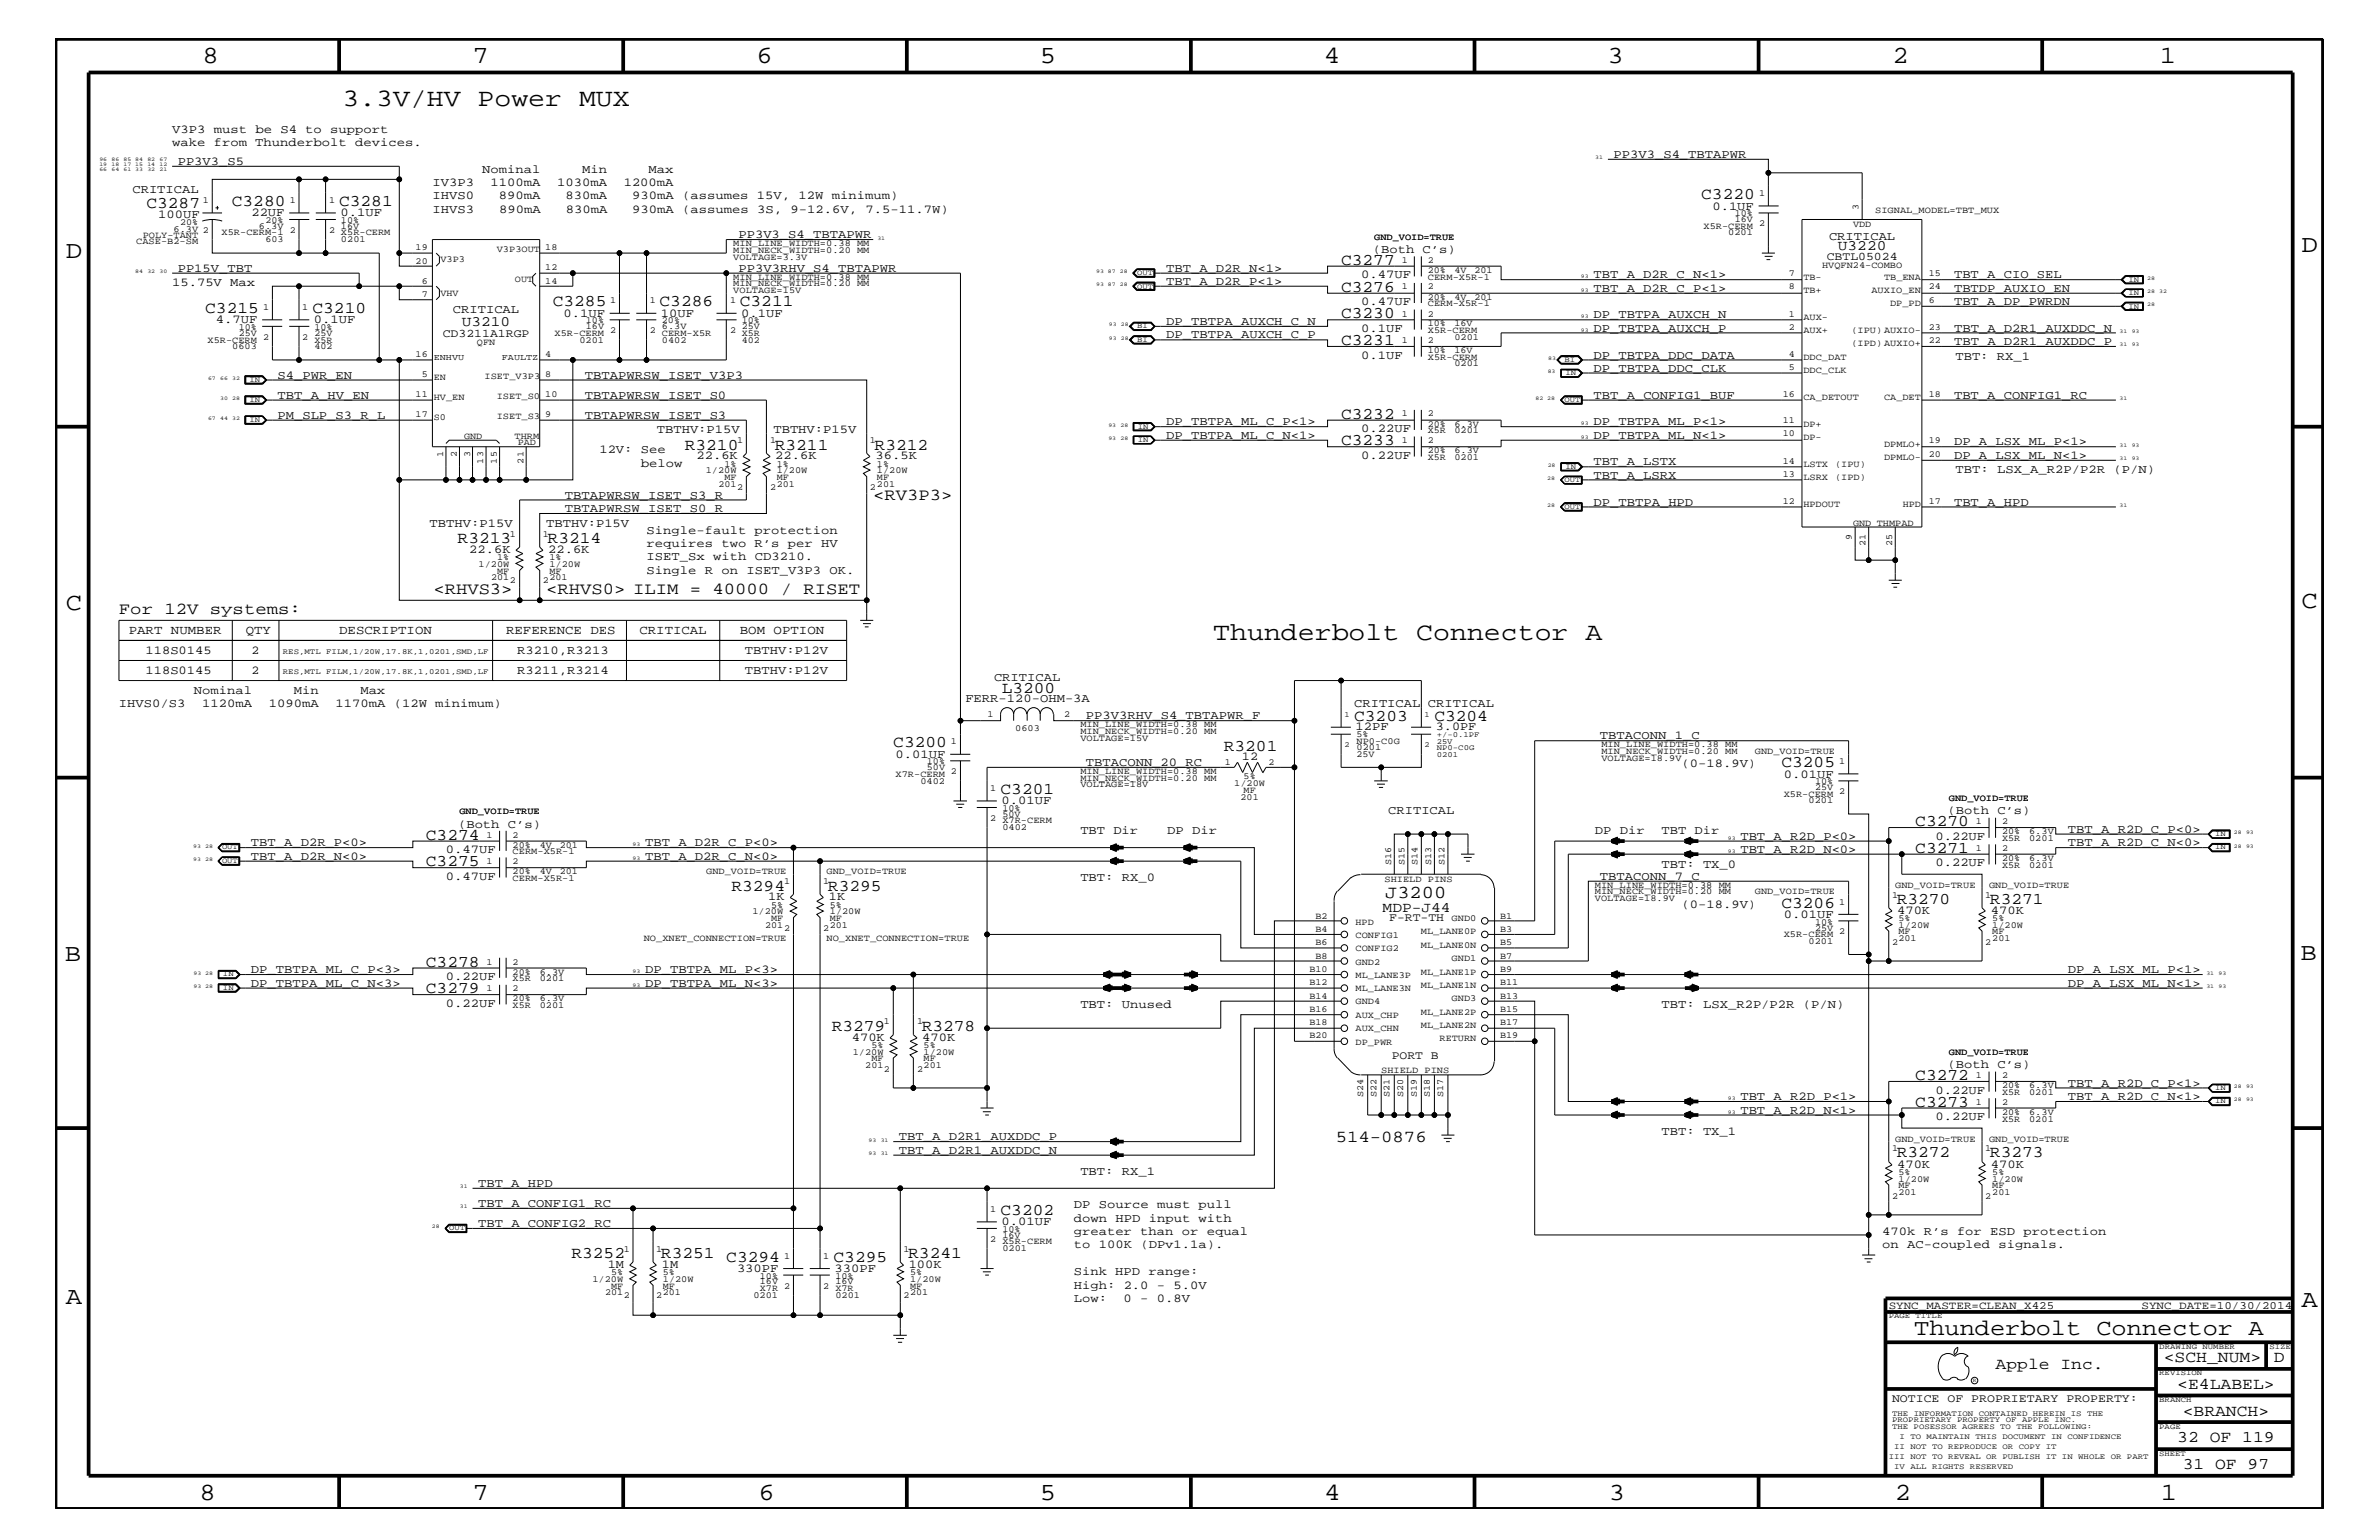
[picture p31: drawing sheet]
<svg xmlns="http://www.w3.org/2000/svg" width="432mm" height="279mm" viewBox="0 0 432 279" stroke-linecap="round" stroke-linejoin="round" font-family="sans-serif">
<defs><g id="words">
<g font-size="4.6">
<text x="62.1" y="19.2">3.3V/HV Power MUX</text>
<text x="220.2" y="116.2">Thunderbolt Connector A</text>
</g>
<g font-size="4.5">
<text x="36.7" y="11.5">8</text>
<text x="85.8" y="11.5">7</text>
<text x="137.3" y="11.5">6</text>
<text x="188.7" y="11.5">5</text>
<text x="240.3" y="11.5">4</text>
<text x="291.8" y="11.5">3</text>
<text x="343.5" y="11.5">2</text>
<text x="392" y="11.5">1</text>
<text x="11.9" y="46.8">D</text>
<text x="417.7" y="45.7">D</text>
<text x="11.9" y="110.6">C</text>
<text x="417.7" y="110.3">C</text>
<text x="11.8" y="174.3">B</text>
<text x="417.6" y="174.2">B</text>
<text x="11.9" y="236.7">A</text>
<text x="417.7" y="237.1">A</text>
<text x="36.2" y="272.1">8</text>
<text x="85.8" y="272.1">7</text>
<text x="137.7" y="272.1">6</text>
<text x="188.7" y="272.1">5</text>
<text x="240.4" y="272.1">4</text>
<text x="292" y="272.1">3</text>
<text x="343.9" y="272.1">2</text>
<text x="392.2" y="272.1">1</text>
</g>
<text font-size="4.1" x="347.4" y="242.3">Thunderbolt Connector A</text>
<text font-size="3.3" x="251.4" y="162.8">J3200</text>
<g font-size="3">
<text x="26.6" y="37.8">C3287</text>
<text x="42.1" y="37.4">C3280</text>
<text x="61.6" y="37.4">C3281</text>
<text x="308.8" y="36.2">C3220</text>
<text x="243.4" y="48">C3277</text>
<text x="243.4" y="52.9">C3276</text>
<text x="37.3" y="56.8">C3215</text>
<text x="56.7" y="56.8">C3210</text>
<text x="100.3" y="55.6">C3285</text>
<text x="119.7" y="55.6">C3286</text>
<text x="134.3" y="55.6">C3211</text>
<text x="243.4" y="57.8">C3230</text>
<text x="243.4" y="62.6">C3231</text>
<text x="243.4" y="76">C3232</text>
<text x="124.3" y="81.6">R3210</text>
<text x="140.6" y="81.6">R3211</text>
<text x="158.7" y="81.6">R3212</text>
<text x="243.4" y="80.8">C3233</text>
<text x="158.5" y="90.7">&lt;RV3P3&gt;</text>
<text x="83.1" y="98.5">R3213</text>
<text x="99.4" y="98.5">R3214</text>
<text x="78.7" y="107.7">&lt;RHVS3&gt;</text>
<text x="99.1" y="107.7">&lt;RHVS0&gt; ILIM = 40000 / RISET</text>
<text x="21.6" y="111.4">For 12V systems:</text>
<text x="181.8" y="125.8">L3200</text>
<text x="245.8" y="130.8">C3203</text>
<text x="260.3" y="130.8">C3204</text>
<text x="162.1" y="135.6">C3200</text>
<text x="222.1" y="136.2">R3201</text>
<text x="323.3" y="139.2">C3205</text>
<text x="181.6" y="144">C3201</text>
<text x="347.6" y="149.9">C3270</text>
<text x="77.3" y="152.3">C3274</text>
<text x="347.6" y="154.7">C3271</text>
<text x="77.3" y="157.2">C3275</text>
<text x="132.8" y="161.6">R3294</text>
<text x="150.3" y="161.6">R3295</text>
<text x="323.3" y="164.7">C3206</text>
<text x="344.3" y="163.9">R3270</text>
<text x="361.2" y="163.9">R3271</text>
<text x="77.3" y="175.4">C3278</text>
<text x="77.3" y="180.2">C3279</text>
<text x="151" y="187">R3279</text>
<text x="167.3" y="187">R3278</text>
<text x="347.6" y="195.9">C3272</text>
<text x="347.6" y="200.9">C3273</text>
<text x="242.4" y="207.1">514-0876</text>
<text x="344.3" y="210">R3272</text>
<text x="361.2" y="210">R3273</text>
<text x="181.6" y="220.4">C3202</text>
<text x="103.7" y="228.2">R3252</text>
<text x="120" y="228.2">R3251</text>
<text x="131.8" y="229">C3294</text>
<text x="151.3" y="229">C3295</text>
<text x="164.8" y="228.2">R3241</text>
<text x="362.2" y="248.4">Apple Inc.</text>
<text x="392.7" y="247.1">&lt;SCH_NUM&gt;</text>
<text x="395.2" y="252">&lt;E4LABEL&gt;</text>
<text x="412.7" y="247.1">D</text>
<text x="396.2" y="256.8">&lt;BRANCH&gt;</text>
<text x="395.2" y="261.6">32 OF 119</text>
<text x="396.2" y="266.6">31 OF 97</text>
</g>
<g font-size="2.6">
<text x="333.6" y="45.3">U3220</text>
<text x="83.8" y="59.2">U3210</text>
<text x="251" y="165.4">MDP-J44</text>
</g>
<g font-size="2.3">
<text x="23.4" y="115">PART NUMBER</text>
<text x="44.6" y="115">QTY</text>
<text x="61.6" y="115">DESCRIPTION</text>
<text x="91.9" y="115">REFERENCE DES</text>
<text x="116.1" y="115">CRITICAL</text>
<text x="134.3" y="115">BOM OPTION</text>
</g>
<g font-size="2.2">
<text x="31.2" y="26.5">wake from Thunderbolt devices.</text>
<text x="31.2" y="24.1">V3P3 must be S4 to support</text>
<text x="32.3" y="29.9">PP3V3_S5</text>
<text x="292.9" y="28.6">PP3V3_S4_TBTAPWR</text>
<text x="24" y="35">CRITICAL</text>
<text x="78.5" y="33.7">IV3P3</text>
<text x="87.5" y="31.4">Nominal</text>
<text x="89.1" y="33.7">1100mA</text>
<text x="101.1" y="33.7">1030mA</text>
<text x="105.7" y="31.4">Min</text>
<text x="113.2" y="33.7">1200mA</text>
<text x="117.7" y="31.4">Max</text>
<text x="28.7" y="39.5">100UF</text>
<text x="45.6" y="39.2">22UF</text>
<text x="61.8" y="39.2">0.1UF</text>
<text x="78.5" y="38.6">IHVS3</text>
<text x="78.5" y="36.2">IHVS0</text>
<text x="90.6" y="36.2">890mA</text>
<text x="90.6" y="38.6">890mA</text>
<text x="102.7" y="36.2">830mA</text>
<text x="102.7" y="38.6">830mA</text>
<text x="114.7" y="36.2">930mA (assumes 15V, 12W minimum)</text>
<text x="114.8" y="38.6">930mA (assumes 3S, 9-12.6V, 7.5-11.7W)</text>
<text x="310.8" y="38">0.1UF</text>
<text x="134" y="43.2">PP3V3_S4_TBTAPWR</text>
<text x="249.2" y="45.9">(Both C’s)</text>
<text x="332" y="43.5">CRITICAL</text>
<text x="31.2" y="51.9">15.75V Max</text>
<text x="32.3" y="49.3">PP15V_TBT</text>
<text x="134" y="49.3">PP3V3RHV_S4_TBTAPWR</text>
<text x="211.7" y="51.7">TBT_A_D2R_P&lt;1&gt;</text>
<text x="211.7" y="49.3">TBT_A_D2R_N&lt;1&gt;</text>
<text x="247.1" y="50.5">0.47UF</text>
<text x="289.2" y="50.5">TBT_A_D2R_C_N&lt;1&gt;</text>
<text x="289.2" y="52.9">TBT_A_D2R_C_P&lt;1&gt;</text>
<text x="354.7" y="50.5">TBT_A_CIO_SEL</text>
<text x="354.7" y="52.9">TBTDP_AUXIO_EN</text>
<text x="39.2" y="58.6">4.7UF</text>
<text x="57" y="58.6">0.1UF</text>
<text x="82.2" y="56.8">CRITICAL</text>
<text x="102.3" y="57.4">0.1UF</text>
<text x="120" y="57.4">10UF</text>
<text x="134.5" y="57.4">0.1UF</text>
<text x="211.7" y="59">DP_TBTPA_AUXCH_C_N</text>
<text x="247.1" y="55.3">0.47UF</text>
<text x="289.2" y="57.8">DP_TBTPA_AUXCH_N</text>
<text x="354.7" y="55.3">TBT_A_DP_PWRDN</text>
<text x="211.7" y="61.4">DP_TBTPA_AUXCH_C_P</text>
<text x="247.1" y="60.2">0.1UF</text>
<text x="247.1" y="65.1">0.1UF</text>
<text x="289.2" y="60.2">DP_TBTPA_AUXCH_P</text>
<text x="289.2" y="65.1">DP_TBTPA_DDC_DATA</text>
<text x="354.7" y="60.2">TBT_A_D2R1_AUXDDC_N</text>
<text x="354.7" y="62.6">TBT_A_D2R1_AUXDDC_P</text>
<text x="354.9" y="65.3">TBT: RX_1</text>
<text x="50.4" y="68.7">S4_PWR_EN</text>
<text x="106.2" y="68.7">TBTAPWRSW_ISET_V3P3</text>
<text x="289.2" y="67.5">DP_TBTPA_DDC_CLK</text>
<text x="50.4" y="72.3">TBT_A_HV_EN</text>
<text x="50.4" y="76">PM_SLP_S3_R_L</text>
<text x="106.2" y="72.3">TBTAPWRSW_ISET_S0</text>
<text x="106.2" y="76">TBTAPWRSW_ISET_S3</text>
<text x="211.7" y="77.2">DP_TBTPA_ML_C_P&lt;1&gt;</text>
<text x="289.2" y="72.3">TBT_A_CONFIG1_BUF</text>
<text x="289.2" y="77.2">DP_TBTPA_ML_P&lt;1&gt;</text>
<text x="354.7" y="72.3">TBT_A_CONFIG1_RC</text>
<text x="108.8" y="82.2">12V: See</text>
<text x="119.2" y="78.6">TBTHV:P15V</text>
<text x="126.4" y="83.3">22.6K</text>
<text x="140.4" y="78.6">TBTHV:P15V</text>
<text x="140.7" y="83.3">22.6K</text>
<text x="158.9" y="83.3">36.5K</text>
<text x="211.7" y="79.6">DP_TBTPA_ML_C_N&lt;1&gt;</text>
<text x="247.1" y="78.3">0.22UF</text>
<text x="247.1" y="83.3">0.22UF</text>
<text x="289.2" y="79.6">DP_TBTPA_ML_N&lt;1&gt;</text>
<text x="354.7" y="83.3">DP_A_LSX_ML_N&lt;1&gt;</text>
<text x="354.7" y="80.8">DP_A_LSX_ML_P&lt;1&gt;</text>
<text x="116.3" y="84.7">below</text>
<text x="289.2" y="86.9">TBT_A_LSRX</text>
<text x="289.2" y="84.4">TBT_A_LSTX</text>
<text x="354.9" y="85.9">TBT: LSX_A_R2P/P2R (P/N)</text>
<text x="78" y="95.6">TBTHV:P15V</text>
<text x="99.1" y="95.6">TBTHV:P15V</text>
<text x="102.5" y="90.5">TBTAPWRSW_ISET_S3_R</text>
<text x="102.5" y="92.9">TBTAPWRSW_ISET_S0_R</text>
<text x="289.2" y="91.7">DP_TBTPA_HPD</text>
<text x="354.7" y="91.7">TBT_A_HPD</text>
<text x="85.2" y="100.4">22.6K</text>
<text x="99.5" y="100.4">22.6K</text>
<text x="117.3" y="96.8">Single-fault protection</text>
<text x="117.3" y="101.6">ISET_Sx with CD3210.</text>
<text x="117.3" y="99.3">requires two R’s per HV</text>
<text x="117.3" y="104.1">Single R on ISET_V3P3 OK.</text>
<text x="26.4" y="118.6">118S0145</text>
<text x="45.7" y="118.6">2</text>
<text x="93.9" y="118.6">R3210,R3213</text>
<text x="135.2" y="118.6">TBTHV:P12V</text>
<text x="26.4" y="122.3">118S0145</text>
<text x="35.2" y="125.9">Nominal</text>
<text x="45.7" y="122.3">2</text>
<text x="53.3" y="125.9">Min</text>
<text x="65.4" y="125.9">Max</text>
<text x="93.9" y="122.3">R3211,R3214</text>
<text x="135.2" y="122.3">TBTHV:P12V</text>
<text x="180.4" y="123.5">CRITICAL</text>
<text x="21.6" y="128.3">IHVS0/S3</text>
<text x="36.7" y="128.3">1120mA</text>
<text x="48.8" y="128.3">1090mA</text>
<text x="60.9" y="128.3">1170mA (12W minimum)</text>
<text x="175.2" y="127.5">FERR-120-OHM-3A</text>
<text x="197.1" y="130.5">PP3V3RHV_S4_TBTAPWR_F</text>
<text x="245.8" y="128.3">CRITICAL</text>
<text x="259.2" y="128.3">CRITICAL</text>
<text x="162.6" y="137.4">0.01UF</text>
<text x="225.4" y="137.9">12</text>
<text x="246" y="132.5">12PF</text>
<text x="260.6" y="132.5">3.0PF</text>
<text x="290.4" y="134.1">TBTACONN_1_C</text>
<text x="197.1" y="139">TBTACONN_20_RC</text>
<text x="305.2" y="139.2">(0-18.9V)</text>
<text x="323.8" y="141.1">0.01UF</text>
<text x="181.8" y="145.9">0.01UF</text>
<text x="252" y="147.7">CRITICAL</text>
<text x="353.5" y="147.7">(Both C’s)</text>
<text x="45.6" y="156">TBT_A_D2R_N&lt;0&gt;</text>
<text x="45.6" y="153.5">TBT_A_D2R_P&lt;0&gt;</text>
<text x="80.9" y="154.7">0.47UF</text>
<text x="83.1" y="150.1">(Both C’s)</text>
<text x="117.1" y="156">TBT_A_D2R_C_N&lt;0&gt;</text>
<text x="117.1" y="153.5">TBT_A_D2R_C_P&lt;0&gt;</text>
<text x="196.1" y="151.3">TBT Dir</text>
<text x="211.8" y="151.3">DP Dir</text>
<text x="289.5" y="151.3">DP Dir</text>
<text x="301.6" y="151.3">TBT Dir</text>
<text x="315.9" y="152.3">TBT_A_R2D_P&lt;0&gt;</text>
<text x="315.9" y="154.7">TBT_A_R2D_N&lt;0&gt;</text>
<text x="351.3" y="152.3">0.22UF</text>
<text x="375.3" y="153.5">TBT_A_R2D_C_N&lt;0&gt;</text>
<text x="375.3" y="151.1">TBT_A_R2D_C_P&lt;0&gt;</text>
<text x="80.9" y="159.6">0.47UF</text>
<text x="196.1" y="159.9">TBT: RX_0</text>
<text x="290.4" y="159.6">TBTACONN_7_C</text>
<text x="301.6" y="157.4">TBT: TX_0</text>
<text x="351.3" y="157.2">0.22UF</text>
<text x="139.4" y="163.4">1K</text>
<text x="150.5" y="163.4">1K</text>
<text x="305.2" y="164.7">(0-18.9V)</text>
<text x="323.8" y="166.5">0.01UF</text>
<text x="344.3" y="165.8">470K</text>
<text x="361.4" y="165.8">470K</text>
<text x="45.6" y="179">DP_TBTPA_ML_C_N&lt;3&gt;</text>
<text x="45.6" y="176.6">DP_TBTPA_ML_C_P&lt;3&gt;</text>
<text x="80.9" y="177.7">0.22UF</text>
<text x="117.1" y="179">DP_TBTPA_ML_N&lt;3&gt;</text>
<text x="117.1" y="176.6">DP_TBTPA_ML_P&lt;3&gt;</text>
<text x="375.3" y="179">DP_A_LSX_ML_N&lt;1&gt;</text>
<text x="375.3" y="176.6">DP_A_LSX_ML_P&lt;1&gt;</text>
<text x="80.9" y="182.7">0.22UF</text>
<text x="196.1" y="182.9">TBT: Unused</text>
<text x="301.6" y="182.9">TBT: LSX_R2P/P2R (P/N)</text>
<text x="154.6" y="188.8">470K</text>
<text x="167.4" y="188.8">470K</text>
<text x="353.5" y="193.7">(Both C’s)</text>
<text x="375.3" y="197.2">TBT_A_R2D_C_P&lt;1&gt;</text>
<text x="315.9" y="202">TBT_A_R2D_N&lt;1&gt;</text>
<text x="315.9" y="199.6">TBT_A_R2D_P&lt;1&gt;</text>
<text x="351.3" y="198.4">0.22UF</text>
<text x="351.3" y="203.2">0.22UF</text>
<text x="375.3" y="199.6">TBT_A_R2D_C_N&lt;1&gt;</text>
<text x="163.2" y="209.3">TBT_A_D2R1_AUXDDC_N</text>
<text x="163.2" y="206.9">TBT_A_D2R1_AUXDDC_P</text>
<text x="301.6" y="205.9">TBT: TX_1</text>
<text x="86.8" y="215.3">TBT_A_HPD</text>
<text x="196.1" y="213.2">TBT: RX_1</text>
<text x="344.3" y="211.9">470K</text>
<text x="361.4" y="211.9">470K</text>
<text x="86.8" y="219">TBT_A_CONFIG1_RC</text>
<text x="194.9" y="221.7">down HPD input with</text>
<text x="194.9" y="219.2">DP Source must pull</text>
<text x="86.8" y="222.6">TBT_A_CONFIG2_RC</text>
<text x="181.8" y="222.3">0.01UF</text>
<text x="194.9" y="226.5">to 100K (DPv1.1a).</text>
<text x="194.9" y="224.1">greater than or equal</text>
<text x="341.6" y="224.1">470k R’s for ESD protection</text>
<text x="341.6" y="226.5">on AC-coupled signals.</text>
<text x="110.3" y="230.1">1M</text>
<text x="120.1" y="230.1">1M</text>
<text x="133.8" y="230.7">330PF</text>
<text x="151.5" y="230.7">330PF</text>
<text x="164.9" y="230.1">100K</text>
<text x="194.9" y="231.3">Sink HPD range:</text>
<text x="194.9" y="233.8">High: 2.0 - 5.0V</text>
<text x="194.9" y="236.2">Low:</text>
<text x="203.9" y="236.2">0 - 0.8V</text>
</g>
<g font-size="2.1">
<text x="331.6" y="47.1">CBTL05024</text>
<text x="80.3" y="61.2">CD3211A1RGP</text>
<text x="252.1" y="167.1">F-RT-TH</text>
<text x="252.6" y="192.2">PORT B</text>
<text x="343.4" y="254.4">NOTICE OF PROPRIETARY PROPERTY:</text>
</g>
<g font-size="2">
<text x="342.8" y="237.4">SYNC_MASTER=CLEAN_X425</text>
<text x="388.7" y="237.4">SYNC_DATE=10/30/2014</text>
</g>
<g font-size="1.7">
<text x="319.3" y="35.6">1</text>
<text x="32.7" y="40.8">20%</text>
<text x="36.8" y="36.8">1</text>
<text x="47" y="41.5">6.3V</text>
<text x="48.2" y="40.4">20%</text>
<text x="52.6" y="36.8">1</text>
<text x="59.8" y="36.8">1</text>
<text x="61.9" y="41.5">16V</text>
<text x="61.9" y="40.4">10%</text>
<text x="309.2" y="41.5">X5R-CERM</text>
<text x="314.9" y="39.2">10%</text>
<text x="314.9" y="40.3">16V</text>
<text x="319.3" y="41">2</text>
<text x="336.3" y="41.3">VDD</text>
<text x="337.3" y="38" transform="rotate(-90 337.3 38)">3</text>
<text x="340.4" y="38.6">SIGNAL_MODEL=TBT_MUX</text>
<text x="24.7" y="44.3">CASE-B2-SM</text>
<text x="25.9" y="43.1">POLY-TANT</text>
<text x="31.5" y="42">6.3V 2</text>
<text x="40.2" y="42.7">X5R-CERM-1</text>
<text x="48.2" y="44">603</text>
<text x="52.6" y="42.3">2</text>
<text x="59.8" y="42.3">2</text>
<text x="61.9" y="44">0201</text>
<text x="61.9" y="42.7">X5R-CERM</text>
<text x="75.4" y="47.9">20</text>
<text x="75.4" y="45.4">19</text>
<text x="79.9" y="47.6">V3P3</text>
<text x="90.2" y="45.7">V3P3OUT</text>
<text x="99" y="45.4">18</text>
<text x="133.1" y="45.9">MIN_NECK_WIDTH=0.20 MM</text>
<text x="133.1" y="44.6">MIN_LINE_WIDTH=0.38 MM</text>
<text x="133.1" y="47.1">VOLTAGE=3.3V</text>
<text x="249.4" y="43.5">GND_VOID=TRUE</text>
<text x="254.4" y="47.7">1</text>
<text x="259.2" y="47.7">2</text>
<text x="313.7" y="42.7">0201</text>
<text x="76.5" y="53.9">7</text>
<text x="76.5" y="51.5">6</text>
<text x="79.9" y="53.6">VHV</text>
<text x="93.5" y="51.3">OUT</text>
<text x="99" y="51.5">14</text>
<text x="99" y="49.1">12</text>
<text x="133.1" y="53.2">VOLTAGE=15V</text>
<text x="133.1" y="50.7">MIN_LINE_WIDTH=0.38 MM</text>
<text x="133.1" y="51.9">MIN_NECK_WIDTH=0.20 MM</text>
<text x="254.4" y="52.5">1</text>
<text x="259.2" y="49.6">20%</text>
<text x="259.2" y="50.7">CERM-X5R-1</text>
<text x="259.2" y="52.5">2</text>
<text x="264" y="49.6">4V</text>
<text x="267.6" y="49.6">201</text>
<text x="324.7" y="52.5">8</text>
<text x="324.7" y="50.2">7</text>
<text x="327.3" y="53.2">TB+</text>
<text x="327.3" y="50.7">TB-</text>
<text x="330.7" y="48.6">HVQFN24-COMBO</text>
<text x="339.7" y="53.2">AUXIO_EN</text>
<text x="342" y="50.7">TB_ENA</text>
<text x="350.1" y="52.5">24</text>
<text x="350.1" y="50.2">15</text>
<text x="43.3" y="59.8">10%</text>
<text x="47.8" y="56.2">1</text>
<text x="54.9" y="56.2">1</text>
<text x="57.1" y="59.8">10%</text>
<text x="106.3" y="59.7">16V</text>
<text x="106.3" y="58.6">10%</text>
<text x="110.7" y="55">1</text>
<text x="117.9" y="55">1</text>
<text x="120.1" y="59.7">6.3V</text>
<text x="120.1" y="58.6">20%</text>
<text x="132.5" y="55">1</text>
<text x="134.6" y="59.7">25V</text>
<text x="134.6" y="58.6">10%</text>
<text x="254.4" y="57.4">1</text>
<text x="259.2" y="57.4">2</text>
<text x="259.2" y="59.2">10%</text>
<text x="259.2" y="54.4">20%</text>
<text x="259.2" y="55.6">CERM-X5R-1</text>
<text x="264" y="59.2">16V</text>
<text x="264" y="54.4">4V</text>
<text x="267.6" y="54.4">201</text>
<text x="324.7" y="59.8">2</text>
<text x="324.7" y="57.4">1</text>
<text x="327.3" y="58">AUX-</text>
<text x="343.1" y="55.6">DP_PD</text>
<text x="350.1" y="55">6</text>
<text x="350.1" y="59.8">23</text>
<text x="37.7" y="62.2">X5R-CERM</text>
<text x="42.2" y="63.4">0603</text>
<text x="43.3" y="60.9">25V</text>
<text x="47.8" y="61.7">2</text>
<text x="54.9" y="61.7">2</text>
<text x="57.1" y="60.9">25V</text>
<text x="57.1" y="63.4">402</text>
<text x="57.1" y="62.2">X5R</text>
<text x="75.4" y="64.8">16</text>
<text x="86.6" y="62.6">QFN</text>
<text x="99" y="64.8">4</text>
<text x="100.7" y="60.9">X5R-CERM</text>
<text x="105.2" y="62.2">0201</text>
<text x="110.7" y="60.4">2</text>
<text x="117.9" y="60.4">2</text>
<text x="120.1" y="62.2">0402</text>
<text x="120.1" y="60.9">CERM-X5R</text>
<text x="132.5" y="60.4">2</text>
<text x="134.6" y="62.2">402</text>
<text x="134.6" y="60.9">X5R</text>
<text x="254.4" y="62.3">1</text>
<text x="259.2" y="60.4">X5R-CERM</text>
<text x="259.2" y="62.3">2</text>
<text x="259.2" y="65.3">X5R-CERM</text>
<text x="259.2" y="64">10%</text>
<text x="264" y="61.7">0201</text>
<text x="264" y="64">16V</text>
<text x="324.7" y="64.7">4</text>
<text x="327.3" y="60.4">AUX+</text>
<text x="327.3" y="65.3">DDC_DAT</text>
<text x="336" y="60.4">(IPU) AUXIO-</text>
<text x="336" y="62.9">(IPD) AUXIO+</text>
<text x="350.1" y="62.3">22</text>
<text x="76.5" y="68.4">5</text>
<text x="78.7" y="68.9">EN</text>
<text x="88" y="68.8">ISET_V3P3</text>
<text x="99" y="68.4">8</text>
<text x="264" y="66.5">0201</text>
<text x="323.6" y="72">16</text>
<text x="324.7" y="67.1">5</text>
<text x="327.3" y="67.7">DDC_CLK</text>
<text x="350.1" y="72">18</text>
<text x="75.4" y="75.7">17</text>
<text x="75.4" y="72.1">11</text>
<text x="78.7" y="72.6">HV_EN</text>
<text x="78.7" y="76.2">S0</text>
<text x="90.2" y="72.4">ISET_S0</text>
<text x="90.2" y="76.1">ISET_S3</text>
<text x="99" y="75.7">9</text>
<text x="99" y="72.1">10</text>
<text x="254.4" y="75.6">1</text>
<text x="259.2" y="75.6">2</text>
<text x="259.2" y="77.4">20%</text>
<text x="264" y="77.4">6.3V</text>
<text x="323.6" y="76.8">11</text>
<text x="327.3" y="77.4">DP+</text>
<text x="327.3" y="72.6">CA_DETOUT</text>
<text x="342" y="72.6">CA_DET</text>
<text x="80.4" y="83" transform="rotate(-90 80.4 83)">1</text>
<text x="82.9" y="83" transform="rotate(-90 82.9 83)">2</text>
<text x="84.2" y="79.6">GND</text>
<text x="85.3" y="83" transform="rotate(-90 85.3 83)">3</text>
<text x="93.4" y="79.6">THRM</text>
<text x="94" y="80.8">PAD</text>
<text x="133.8" y="80.5">1</text>
<text x="139.8" y="80.5">1</text>
<text x="157.9" y="80.5">1</text>
<text x="254.4" y="80.5">1</text>
<text x="259.2" y="78.6">X5R</text>
<text x="259.2" y="80.5">2</text>
<text x="259.2" y="82.2">20%</text>
<text x="259.2" y="83.5">X5R</text>
<text x="264" y="78.6">0201</text>
<text x="264" y="82.2">6.3V</text>
<text x="264" y="83.5">0201</text>
<text x="323.6" y="79.2">10</text>
<text x="327.3" y="79.9">DP-</text>
<text x="342" y="81.1">DPMLO+</text>
<text x="342" y="83.5">DPMLO-</text>
<text x="350.1" y="80.5">19</text>
<text x="350.1" y="82.8">20</text>
<text x="87.7" y="84.1" transform="rotate(-90 87.7 84.1)">13</text>
<text x="90.2" y="84.1" transform="rotate(-90 90.2 84.1)">15</text>
<text x="95" y="84.1" transform="rotate(-90 95 84.1)">21</text>
<text x="128.1" y="85.9">1/20W</text>
<text x="130.4" y="88.3">201</text>
<text x="131.5" y="87.1">MF</text>
<text x="131.5" y="84.7">1%</text>
<text x="133.8" y="88.9">2</text>
<text x="139.8" y="88.9">2</text>
<text x="141" y="85.9">1/20W</text>
<text x="141" y="84.7">1%</text>
<text x="141" y="88.3">201</text>
<text x="141" y="87.1">MF</text>
<text x="157.9" y="88.9">2</text>
<text x="159.2" y="85.9">1/20W</text>
<text x="159.2" y="84.7">1%</text>
<text x="159.2" y="88.3">201</text>
<text x="159.2" y="87.1">MF</text>
<text x="323.6" y="84.1">14</text>
<text x="323.6" y="86.5">13</text>
<text x="327.3" y="87.1">LSRX</text>
<text x="327.3" y="84.7">LSTX</text>
<text x="333.1" y="87.1">(IPD)</text>
<text x="333.1" y="84.7">(IPU)</text>
<text x="323.6" y="91.4">12</text>
<text x="327.3" y="92">HPDOUT</text>
<text x="336.3" y="95.4">GND THMPAD</text>
<text x="345.4" y="92">HPD</text>
<text x="350.1" y="91.4">17</text>
<text x="90.3" y="101.6">1%</text>
<text x="92.5" y="97.4">1</text>
<text x="98.6" y="97.4">1</text>
<text x="99.7" y="101.6">1%</text>
<text x="336.1" y="97.9" transform="rotate(-90 336.1 97.9)">9</text>
<text x="338.6" y="99" transform="rotate(-90 338.6 99)">21</text>
<text x="343.4" y="99" transform="rotate(-90 343.4 99)">25</text>
<text x="86.9" y="102.9">1/20W</text>
<text x="89.2" y="105.3">201</text>
<text x="90.3" y="104.1">MF</text>
<text x="92.5" y="105.9">2</text>
<text x="98.6" y="105.9">2</text>
<text x="99.7" y="104.1">MF</text>
<text x="99.7" y="105.3">201</text>
<text x="99.7" y="102.9">1/20W</text>
<text x="179.2" y="130.2">1</text>
<text x="193.1" y="130.2">2</text>
<text x="196.1" y="131.9">MIN_LINE_WIDTH=0.38 MM</text>
<text x="172.6" y="135">1</text>
<text x="184.3" y="132.7">0603</text>
<text x="196.1" y="134.4">VOLTAGE=15V</text>
<text x="196.1" y="133.2">MIN_NECK_WIDTH=0.20 MM</text>
<text x="246.2" y="134.9">NP0-C0G</text>
<text x="246.2" y="137.3">25V</text>
<text x="246.2" y="136.1">0201</text>
<text x="246.2" y="133.8">5%</text>
<text x="290.7" y="135.6">MIN_LINE_WIDTH=0.38 MM</text>
<text x="290.7" y="136.8">MIN_NECK_WIDTH=0.20 MM</text>
<text x="318.5" y="136.8">GND_VOID=TRUE</text>
<text x="162.6" y="140.9">X7R-CERM</text>
<text x="167" y="142.2">0402</text>
<text x="168.2" y="139.7">50V</text>
<text x="168.2" y="138.6">10%</text>
<text x="172.6" y="140.4">2</text>
<text x="179.7" y="143.5">1</text>
<text x="196.1" y="140.4">MIN_LINE_WIDTH=0.38 MM</text>
<text x="196.1" y="141.7">MIN_NECK_WIDTH=0.20 MM</text>
<text x="196.1" y="142.9">VOLTAGE=18V</text>
<text x="222.3" y="138.9">1</text>
<text x="224" y="142.6">1/20W</text>
<text x="225.7" y="143.9">MF</text>
<text x="225.7" y="141.4">5%</text>
<text x="230.2" y="138.9">2</text>
<text x="290.7" y="138">VOLTAGE=18.9V</text>
<text x="329.4" y="142.3">10%</text>
<text x="329.4" y="143.4">25V</text>
<text x="333.8" y="138.6">1</text>
<text x="83.4" y="147.7">GND_VOID=TRUE</text>
<text x="179.7" y="149">2</text>
<text x="181.9" y="148.2">50V</text>
<text x="181.9" y="147.1">10%</text>
<text x="181.9" y="149.4">X7R-CERM</text>
<text x="225.2" y="145.1">201</text>
<text x="323.8" y="144.6">X5R-CERM</text>
<text x="328.3" y="145.7">0201</text>
<text x="333.8" y="144">2</text>
<text x="353.7" y="145.3">GND_VOID=TRUE</text>
<text x="358.6" y="149.5">1</text>
<text x="363.4" y="149.5">2</text>
<text x="88.3" y="152">1</text>
<text x="93" y="152">2</text>
<text x="93" y="155">CERM-X5R-1</text>
<text x="93" y="153.8">20%</text>
<text x="98" y="153.8">4V</text>
<text x="101.6" y="153.8">201</text>
<text x="181.9" y="150.7">0402</text>
<text x="358.6" y="154.4">1</text>
<text x="363.4" y="154.4">2</text>
<text x="363.4" y="152.6">X5R</text>
<text x="363.4" y="151.3">20%</text>
<text x="368.3" y="152.6">0201</text>
<text x="368.3" y="151.3">6.3V</text>
<text x="88.3" y="156.8">1</text>
<text x="93" y="156.8">2</text>
<text x="93" y="159.9">CERM-X5R-1</text>
<text x="93" y="158.6">20%</text>
<text x="98" y="158.6">4V</text>
<text x="101.6" y="158.6">201</text>
<text x="128.2" y="158.6">GND_VOID=TRUE</text>
<text x="142.3" y="160.5">1</text>
<text x="149.4" y="160.5">1</text>
<text x="150" y="158.6">GND_VOID=TRUE</text>
<text x="251.3" y="160">SHIELD PINS</text>
<text x="252.5" y="156.9" transform="rotate(-90 252.5 156.9)">S16</text>
<text x="254.9" y="156.9" transform="rotate(-90 254.9 156.9)">S15</text>
<text x="257.3" y="156.9" transform="rotate(-90 257.3 156.9)">S14</text>
<text x="259.8" y="156.9" transform="rotate(-90 259.8 156.9)">S13</text>
<text x="262.2" y="156.9" transform="rotate(-90 262.2 156.9)">S12</text>
<text x="289.5" y="161.1">MIN_LINE_WIDTH=0.38 MM</text>
<text x="344" y="161.1">GND_VOID=TRUE</text>
<text x="361" y="161.1">GND_VOID=TRUE</text>
<text x="363.4" y="157.4">X5R</text>
<text x="363.4" y="156.2">20%</text>
<text x="368.3" y="157.4">0201</text>
<text x="368.3" y="156.2">6.3V</text>
<text x="136.6" y="165.9">1/20W</text>
<text x="140" y="164.7">5%</text>
<text x="140" y="167.1">MF</text>
<text x="150.6" y="165.9">1/20W</text>
<text x="150.6" y="164.7">5%</text>
<text x="150.6" y="167.1">MF</text>
<text x="238.8" y="166.7">B2</text>
<text x="246" y="167.8">HPD</text>
<text x="263.5" y="167.1">GND0</text>
<text x="272.3" y="166.7">B1</text>
<text x="289.5" y="162.2">MIN_NECK_WIDTH=0.20 MM</text>
<text x="289.5" y="163.5">VOLTAGE=18.9V</text>
<text x="318.5" y="162.2">GND_VOID=TRUE</text>
<text x="329.4" y="167.8">10%</text>
<text x="333.8" y="164.1">1</text>
<text x="343.4" y="162.8">1</text>
<text x="344.6" y="167.1">5%</text>
<text x="360.3" y="162.8">1</text>
<text x="361.6" y="167.1">5%</text>
<text x="116.8" y="170.7">NO_XNET_CONNECTION=TRUE</text>
<text x="138.9" y="168.3">201</text>
<text x="142.3" y="168.9">2</text>
<text x="149.4" y="168.9">2</text>
<text x="150" y="170.7">NO_XNET_CONNECTION=TRUE</text>
<text x="150.6" y="168.3">201</text>
<text x="238.8" y="173.9">B8</text>
<text x="238.8" y="171.5">B6</text>
<text x="238.8" y="169">B4</text>
<text x="246" y="170.1">CONFIG1</text>
<text x="246" y="172.6">CONFIG2</text>
<text x="257.9" y="172">ML_LANE0N</text>
<text x="257.9" y="169.5">ML_LANE0P</text>
<text x="272.3" y="169">B3</text>
<text x="272.3" y="171.5">B5</text>
<text x="272.3" y="173.9">B7</text>
<text x="323.8" y="170">X5R-CERM</text>
<text x="328.3" y="171.2">0201</text>
<text x="329.4" y="168.9">25V</text>
<text x="333.8" y="169.5">2</text>
<text x="343.4" y="171.4">2</text>
<text x="344.6" y="169.5">MF</text>
<text x="344.6" y="170.7">201</text>
<text x="344.6" y="168.3">1/20W</text>
<text x="360.3" y="171.4">2</text>
<text x="361.6" y="169.5">MF</text>
<text x="361.6" y="170.7">201</text>
<text x="361.6" y="168.3">1/20W</text>
<text x="88.3" y="175">1</text>
<text x="88.3" y="179.9">1</text>
<text x="93" y="175">2</text>
<text x="93" y="176.8">20%</text>
<text x="93" y="178">X5R</text>
<text x="93" y="179.9">2</text>
<text x="98" y="176.8">6.3V</text>
<text x="98" y="178">0201</text>
<text x="237.7" y="176.3">B10</text>
<text x="237.7" y="178.8">B12</text>
<text x="246" y="175">GND2</text>
<text x="246" y="177.4">ML_LANE3P</text>
<text x="246" y="179.9">ML_LANE3N</text>
<text x="257.9" y="176.8">ML_LANE1P</text>
<text x="257.9" y="179.3">ML_LANE1N</text>
<text x="263.5" y="174.4">GND1</text>
<text x="272.3" y="176.3">B9</text>
<text x="272.3" y="178.8">B11</text>
<text x="93" y="181.6">20%</text>
<text x="93" y="182.9">X5R</text>
<text x="98" y="181.6">6.3V</text>
<text x="98" y="182.9">0201</text>
<text x="160.4" y="185.9">1</text>
<text x="166.5" y="185.9">1</text>
<text x="237.7" y="181.2">B14</text>
<text x="237.7" y="183.6">B16</text>
<text x="246" y="182.2">GND4</text>
<text x="246" y="184.7">AUX_CHP</text>
<text x="257.9" y="184.1">ML_LANE2P</text>
<text x="263.5" y="181.6">GND3</text>
<text x="272.3" y="183.6">B15</text>
<text x="272.3" y="181.2">B13</text>
<text x="154.8" y="191.4">1/20W</text>
<text x="158.2" y="190.2">5%</text>
<text x="167.6" y="191.4">1/20W</text>
<text x="167.6" y="190.2">5%</text>
<text x="237.7" y="188.4">B20</text>
<text x="237.7" y="186">B18</text>
<text x="246" y="189.5">DP_PWR</text>
<text x="246" y="187.1">AUX_CHN</text>
<text x="257.9" y="186.5">ML_LANE2N</text>
<text x="261.3" y="188.9">RETURN</text>
<text x="272.3" y="188.4">B19</text>
<text x="272.3" y="186">B17</text>
<text x="353.7" y="191.4">GND_VOID=TRUE</text>
<text x="157.1" y="193.7">201</text>
<text x="158.2" y="192.6">MF</text>
<text x="160.4" y="194.4">2</text>
<text x="166.5" y="194.4">2</text>
<text x="167.6" y="193.7">201</text>
<text x="167.6" y="192.6">MF</text>
<text x="250.7" y="194.7">SHIELD PINS</text>
<text x="358.6" y="195.6">1</text>
<text x="363.4" y="195.6">2</text>
<text x="363.4" y="197.4">20%</text>
<text x="368.3" y="197.4">6.3V</text>
<text x="247.4" y="199" transform="rotate(-90 247.4 199)">S24</text>
<text x="249.9" y="199" transform="rotate(-90 249.9 199)">S22</text>
<text x="252.2" y="199" transform="rotate(-90 252.2 199)">S21</text>
<text x="254.7" y="199" transform="rotate(-90 254.7 199)">S20</text>
<text x="257.1" y="199" transform="rotate(-90 257.1 199)">S19</text>
<text x="259.5" y="199" transform="rotate(-90 259.5 199)">S18</text>
<text x="262" y="199" transform="rotate(-90 262 199)">S17</text>
<text x="358.6" y="200.4">1</text>
<text x="363.4" y="198.7">X5R</text>
<text x="363.4" y="200.4">2</text>
<text x="363.4" y="203.5">X5R</text>
<text x="363.4" y="202.3">20%</text>
<text x="368.3" y="198.7">0201</text>
<text x="368.3" y="203.5">0201</text>
<text x="368.3" y="202.3">6.3V</text>
<text x="343.4" y="208.9">1</text>
<text x="344" y="207.1">GND_VOID=TRUE</text>
<text x="360.3" y="208.9">1</text>
<text x="361" y="207.1">GND_VOID=TRUE</text>
<text x="344.6" y="215.6">MF</text>
<text x="344.6" y="213.2">5%</text>
<text x="344.6" y="214.4">1/20W</text>
<text x="361.6" y="215.6">MF</text>
<text x="361.6" y="213.2">5%</text>
<text x="361.6" y="214.4">1/20W</text>
<text x="179.7" y="219.8">1</text>
<text x="343.4" y="217.5">2</text>
<text x="344.6" y="216.9">201</text>
<text x="360.3" y="217.5">2</text>
<text x="361.6" y="216.9">201</text>
<text x="113.2" y="227.1">1</text>
<text x="119.1" y="227.1">1</text>
<text x="164" y="227.1">1</text>
<text x="179.7" y="225.3">2 X5R-CERM</text>
<text x="181.9" y="227">0201</text>
<text x="181.9" y="224.6">16V</text>
<text x="181.9" y="223.5">10%</text>
<text x="107.5" y="232.6">1/20W</text>
<text x="110.9" y="233.8">MF</text>
<text x="110.9" y="231.3">5%</text>
<text x="120.3" y="232.6">1/20W</text>
<text x="120.3" y="231.3">5%</text>
<text x="120.3" y="233.8">MF</text>
<text x="137.9" y="232">10%</text>
<text x="137.9" y="233">16V</text>
<text x="142.3" y="233.8">2</text>
<text x="142.3" y="228.4">1</text>
<text x="149.4" y="233.8">2</text>
<text x="149.4" y="228.4">1</text>
<text x="151.6" y="232">10%</text>
<text x="151.6" y="233">16V</text>
<text x="165.2" y="231.3">5%</text>
<text x="165.2" y="232.6">1/20W</text>
<text x="165.2" y="233.8">MF</text>
<text x="109.8" y="235">201</text>
<text x="113.2" y="235.6">2</text>
<text x="119.1" y="235.6">2</text>
<text x="120.3" y="235">201</text>
<text x="136.7" y="235.5">0201</text>
<text x="137.9" y="234.3">X7R</text>
<text x="151.6" y="234.3">X7R</text>
<text x="151.6" y="235.5">0201</text>
<text x="164" y="235.6">2</text>
<text x="165.2" y="235">201</text>
</g>
<g font-size="1.6">
<text x="78.7" y="65.3">ENHVU</text>
<text x="91.1" y="65.3">FAULTZ</text>
</g>
<g font-size="1.4">
<text x="206.4" y="49.9">OUT</text>
<text x="206.4" y="52.4">OUT</text>
<text x="386.3" y="53.5">IN</text>
<text x="386.3" y="51.1">IN</text>
<text x="206.4" y="59.5">BI</text>
<text x="386.3" y="56">IN</text>
<text x="206.4" y="62">BI</text>
<text x="284" y="65.6">BI</text>
<text x="45.3" y="69.3">IN</text>
<text x="284.1" y="68.1">IN</text>
<text x="45.3" y="72.9">IN</text>
<text x="45.3" y="76.6">IN</text>
<text x="206.5" y="77.8">IN</text>
<text x="284" y="72.9">OUT</text>
<text x="206.5" y="80.2">IN</text>
<text x="284" y="87.5">OUT</text>
<text x="284.1" y="85">IN</text>
<text x="284" y="92.3">OUT</text>
<text x="51.4" y="118.6">RES,MTL FILM,1/20W,17.8K,1,0201,SMD,LF</text>
<text x="51.4" y="122.3">RES,MTL FILM,1/20W,17.8K,1,0201,SMD,LF</text>
<text x="244" y="130.2">1</text>
<text x="258.6" y="130.2">1</text>
<text x="244" y="135.6">2</text>
<text x="258.6" y="135.6">2</text>
<text x="260.8" y="136.1">NP0-C0G</text>
<text x="260.8" y="137.3">0201</text>
<text x="260.8" y="134.9">25V</text>
<text x="260.8" y="133.8">+/-0.1PF</text>
<text x="40.3" y="154.1">OUT</text>
<text x="402.1" y="151.8">IN</text>
<text x="402.1" y="154.1">IN</text>
<text x="40.3" y="156.6">OUT</text>
<text x="40.5" y="177.2">IN</text>
<text x="40.5" y="179.6">IN</text>
<text x="402.1" y="197.8">IN</text>
<text x="402.1" y="200.2">IN</text>
<text x="81.5" y="223.2">OUT</text>
<text x="342.8" y="239.2">PAGE TITLE</text>
<text x="391.9" y="244.7">DRAWING NUMBER</text>
<text x="411.9" y="244.7">SIZE</text>
<text x="391.9" y="249.5">REVISION</text>
<text x="343.4" y="256.8">THE INFORMATION CONTAINED HEREIN IS THE</text>
<text x="391.9" y="254.4">BRANCH</text>
<text x="343.4" y="258">PROPRIETARY PROPERTY OF APPLE INC.</text>
<text x="343.4" y="259.3">THE POSESSOR AGREES TO THE FOLLOWING:</text>
<text x="343.8" y="262.9">II NOT TO REPRODUCE OR COPY IT</text>
<text x="344.8" y="261.1">I TO MAINTAIN THIS DOCUMENT IN CONFIDENCE</text>
<text x="391.9" y="259.3">PAGE</text>
<text x="342.8" y="264.7">III NOT TO REVEAL OR PUBLISH IT IN WHOLE OR PART</text>
<text x="343.8" y="266.6">IV ALL RIGHTS RESERVED</text>
<text x="391.9" y="264.1">SHEET</text>
</g>
<g font-size="1">
<text x="18" y="29.2">96</text>
<text x="20.2" y="29.2">86</text>
<text x="22.4" y="29.2">85 84</text>
<text x="26.8" y="29.2">82</text>
<text x="29" y="29.2">67</text>
<text x="289.6" y="28.9">31</text>
<text x="18" y="30.2">19</text>
<text x="18" y="31">66</text>
<text x="20.2" y="30.2">18</text>
<text x="20.2" y="31">64</text>
<text x="22.4" y="30.2">17 15</text>
<text x="22.4" y="31">61 33</text>
<text x="26.8" y="30.2">14</text>
<text x="26.8" y="31">32</text>
<text x="29" y="30.2">12</text>
<text x="29" y="31">21</text>
<text x="159.3" y="43.5">31</text>
<text x="24.6" y="49.6">84</text>
<text x="26.8" y="49.6">32</text>
<text x="29" y="49.6">30</text>
<text x="199" y="49.6">93 87</text>
<text x="199" y="51.9">93 87</text>
<text x="203.3" y="49.6">28</text>
<text x="203.3" y="51.9">28</text>
<text x="286.9" y="52.9">93</text>
<text x="286.9" y="50.5">93</text>
<text x="389.7" y="53.2">28</text>
<text x="389.7" y="50.7">28</text>
<text x="391.9" y="53.2">32</text>
<text x="201.3" y="59.2">93</text>
<text x="203.5" y="59.2">28</text>
<text x="286.9" y="57.8">93</text>
<text x="389.7" y="55.6">28</text>
<text x="201.3" y="61.7">93</text>
<text x="203.5" y="61.7">28</text>
<text x="281" y="65.3">83</text>
<text x="286.9" y="60.2">93</text>
<text x="384.7" y="60.4">31</text>
<text x="384.7" y="62.9">31</text>
<text x="386.9" y="60.4">93</text>
<text x="386.9" y="62.9">93</text>
<text x="37.8" y="68.9">67</text>
<text x="40" y="68.9">66</text>
<text x="42.2" y="68.9">32</text>
<text x="280.9" y="67.7">83</text>
<text x="37.8" y="76.2">67</text>
<text x="40" y="72.6">30</text>
<text x="40" y="76.2">44</text>
<text x="42.2" y="72.6">28</text>
<text x="42.2" y="76.2">32</text>
<text x="201.2" y="77.4">93</text>
<text x="203.4" y="77.4">28</text>
<text x="278.7" y="72.6">82 28</text>
<text x="286.9" y="77.2">93</text>
<text x="384.7" y="72.6">31</text>
<text x="201.2" y="79.9">93</text>
<text x="203.4" y="79.9">28</text>
<text x="286.9" y="79.6">93</text>
<text x="384.7" y="83.5">31</text>
<text x="384.7" y="81.1">31</text>
<text x="386.9" y="83.5">93</text>
<text x="386.9" y="81.1">93</text>
<text x="280.8" y="87.1">28</text>
<text x="280.9" y="84.7">28</text>
<text x="280.8" y="92">28</text>
<text x="384.7" y="92">31</text>
<text x="35.1" y="153.8">93</text>
<text x="37.3" y="153.8">28</text>
<text x="114.8" y="156">93</text>
<text x="114.8" y="153.5">93</text>
<text x="313.6" y="152.3">93</text>
<text x="313.6" y="154.7">93</text>
<text x="405.5" y="151.3">28</text>
<text x="405.5" y="153.8">28</text>
<text x="407.7" y="151.3">93</text>
<text x="407.7" y="153.8">93</text>
<text x="35.1" y="156.2">93</text>
<text x="37.3" y="156.2">28</text>
<text x="35.1" y="176.8">93 28</text>
<text x="35.1" y="179.3">93 28</text>
<text x="114.8" y="179">93</text>
<text x="114.8" y="176.6">93</text>
<text x="400.5" y="179.3">31</text>
<text x="400.5" y="176.8">31</text>
<text x="402.7" y="179.3">93</text>
<text x="402.7" y="176.8">93</text>
<text x="405.5" y="197.4">28</text>
<text x="407.7" y="197.4">93</text>
<text x="313.6" y="202">93</text>
<text x="313.6" y="199.6">93</text>
<text x="405.5" y="199.8">28</text>
<text x="407.7" y="199.8">93</text>
<text x="157.6" y="209.6">93</text>
<text x="157.7" y="207.1">93</text>
<text x="159.9" y="209.6">31</text>
<text x="159.9" y="207.1">31</text>
<text x="83.5" y="215.6">31</text>
<text x="83.5" y="219.2">31</text>
<text x="78.4" y="222.9">28</text>
<text x="358.1" y="250.7">R</text>
</g>
</g></defs>
<g fill="none" stroke="#000" stroke-width=".18">
<path d="M31.2 30.2h41.3v2.3M36.7 38.6h3.6M38.5 39.8v6.1h15.8v-6.1M38.5 38.6v-6.1h15.8v6.1M39.1 37.7h.6M39.5 37.4v.6M52.5 39.8h3.6M52.5 38.6h3.6M54.3 32.5h18.2M57.3 39.8h3.7M57.3 38.6h3.7M59.1 39.8v6.1h9.7v19.4h-14.5v-6.1"/>
<path d="M59.1 32.5v6.1M72.5 32.5v13.4h6M291.8 28.9h29.2v8.5M319.2 38.6h3.6M319.2 37.4h3.6M321 38.6v7.3M321 31.4h17v8.4M327.1 39.8h21.7v55.8h-21.7zM31.2 49.6h34v2.3h-10.9M36.7 40.1a5.8 5.8 0 0 1 3.6 0M47.6 58h3.6M47.6 59.2h3.6"/>
<path d="M49.4 58v-6.1h4.9v6.1M49.4 59.2v6.1h4.9M52.5 58h3.6M52.5 59.2h3.6M54.3 45.9h4.8M65.2 51.9h7.3M72.5 45.9v2.4h6M78.5 51.9h-6v2.5h6M78.5 43.5h19.5v37.6h-19.5zM79.2 51.9l.6 .6v1.3l-.6 .6M79.2 45.9l.6 .6v1.2l-.6 .6M97.3 49.6l-.6 .6v1.1l.6 .6"/>
<path d="M98 49.6h33.8v7.2M98 45.9h14.4M104 49.6v2.3h-6M110.7 58h3.6M110.7 56.8h3.6M112.4 58v7.3h4.9v-7.3M112.4 45.9h4.9v10.9M112.4 45.9v10.9M115.5 58h3.6M115.5 56.8h3.6M130 58h3.7M130 56.8h3.7"/>
<path d="M131.8 49.6h42.5v81.2M131.8 58v7.3h-14.5M158.5 43.5h-26.7v2.4h-14.5M205 59.2l.7-.8h3.3l.6 .8-.6 .8h-3.3zM205.1 59.2l.6-.7h3.2l.7 .7-.7 .7h-3.2zM205.1 59.2l.7-.7h3.1l.7 .7-.7 .7h-3.1zM205.6 49.6l.7-.8h3.3v1.5h-3.3zM205.7 51.9l.7-.6h3.1v1.3h-3.1zM206.3 51.2h3.3v1.5h-3.3l-.7-.8zM206.3 48.8l-.6 .8 .6 .6h3.3v-1.4M206.3 52.7l-.6-.8 .6-.6h3.3v1.4M206.4 48.9l-.6 .7 .6 .6"/>
<path d="M206.4 51.3l-.6 .6 .6 .6h3.1M206.4 48.9l-.7 .7 .7 .6M206.4 48.9h3.1v1.3h-3.1M209.5 51.9h31.5v1.3h15.7M256.7 58h-15.7v1.2h-31.5l-.6-.6h-3.1l-.6 .6 .6 .6h3.1l.6-.6M256.7 48.3h-15.7v1.3h-31.5M256.7 46.5v3.7M256.7 51.3v3.7M256.7 56.2v3.6M258 48.3h14.5v2.4h54.6M258 58h69.1M258 46.5v3.7"/>
<path d="M258 51.3v3.7M258 56.2v3.6M258 53.2h69.1M319.8 45.9h2.4M320.3 46.5h1.4M320.6 47.1h.7M348.8 53.2h36.4M348.8 50.7h36.4M348.8 55.6h36.4M385 53.2l.7-.8h3.3v1.5h-3.3zM385 50.7l.7-.7h3.3v1.5h-3.3zM385 55.6l.7-.8h3.3v1.5h-3.3z"/>
<path d="M385.2 50.7l.6-.5h3.1v1.1h-3.1zM385.8 52.5l-.6 .7 .6 .6M385.8 55h3.1v1.2h-3.1l-.6-.6zM385.8 52.5h3.2M385.8 53.8h3.2M385.8 52.4l-.7 .8 .7 .7M385.8 50.1h3.2v1.3h-3.2M385.8 54.9h3.2v1.4M385.8 52.5l-.7 .7 .7 .6M385.8 54.9l-.7 .7 .7 .7M385.8 54.9l-.7 .7 .7 .6h3.2M385.8 50.1l-.7 .6 .7 .7"/>
<path d="M388.9 52.5v1.3M389 52.4v1.5M44.5 71.8h3.2l.7 .8-.7 .7h-3.2zM44.5 68.2h3.2l.7 .7-.7 .8h-3.2zM44.5 75.5h3.2l.7 .7-.7 .8h-3.2zM44.5 71.9h3.2l.6 .7-.6 .6h-3.2zM44.5 68.3h3.2l.6 .6-.6 .6h-3.2zM44.5 75.6h3.2l.6 .6-.6 .6h-3.2zM44.6 75.6v1.2M47.6 75.6l.7 .6M47.7 71.8l.6 .8-.6 .7h-3.2M47.7 68.2l.6 .7-.6 .7h-3.2"/>
<path d="M47.7 75.5l.6 .7-.6 .7h-3.2M48.3 68.9h30.2M48.3 76.2h30.2M48.3 72.6h30.2M48.3 72.6l-.7 .6M48.3 68.9l-.7-.5h-3v1.1M48.3 72.6l-.7-.6h-3v1.2M48.3 68.9l-.7 .6M48.3 76.2l-.7 .6M68.8 65.3h9.7M72.5 65.3v21.8M98 68.9h59.3v13.3l.6 .6-1.2 .7 1.2 .6-1.2 .6 1.2 .6-1.2 .6 .6 .6v26.1"/>
<path d="M98 72.6h41.1v9.6l.7 .6-1.3 .7 1.3 .6-1.3 .6 1.3 .6-1.3 .6 .6 .6v6.7h-41.1v6.1l.6 .6-1.3 .5 1.3 .6-1.3 .6 1.3 .6-1.3 .7 .7 .6v5.4h59.3M98 76.2h37.5v6l-.6 .6 1.2 .7-1.2 .6 1.2 .6-1.2 .6 1.2 .6-.6 .6v4.2h-41.2v8.6l-.7 .6 1.3 .5-1.3 .6 1.3 .6-1.3 .6 1.3 .7-.6 .6v5.4h3.7M98 65.3h6v21.8h-8.5M104 65.3h8.4M205 61.7l.7-.8h3.3l.6 .8-.6 .7h-3.3zM205.1 61.7l.6-.7h3.2l.7 .7-.7 .6h-3.2zM205.7 76.7h3.3l.6 .7-.6 .8h-3.3zM205.7 79.1h3.3l.6 .8-.6 .6h-3.3zM205.7 79.1v1.4M205.7 79.2h3.2M205.8 61h3.1l.7 .7-.7 .6h-3.1l-.7-.6zM205.8 76.8h3.1l.6 .6-.6 .6h-3.1z"/>
<path d="M205.8 79.2v1.3M208.9 76.7l.7 .7-.7 .7M208.9 76.7h-3.2v1.4h3.2M208.9 76.7l.7 .7M208.9 79.2l.7 .7-.7 .6M208.9 79.1l.7 .8M208.9 79.2l.6 .7M209.5 61.7l-.6 .6h-3.1l-.6-.6 .6-.6h3.1l.6 .6h31.5v1.2h15.7M209.5 79.9h31.5v1.2h15.7M209.5 79.9l-.6 .6M209.6 77.4l-.7 .7M209.6 79.9l-.7 .6"/>
<path d="M256.7 76.2h-15.7v1.2h-31.5M256.7 61.1v3.6M256.7 74.4v3.6M256.7 79.2v3.6M258 76.2h14.5v1.2h54.6M258 61.1v3.6M258 74.4v3.6M258 79.2v3.6M283.2 72.6l.8-.8h3.2v1.5h-3.2zM283.3 64.5h3.2l.8 .8-.8 .8h-3.2l-.7-.8zM283.3 72.6l.7 .6M283.4 64.6h3l.7 .7-.7 .7h-3l-.7-.7z"/>
<path d="M283.4 64.5h3.1l.7 .8-.7 .7h-3.1l-.8-.7zM284 73.2l-.6-.6 .6-.6h3v1.2M284 73.2h3.1M284 71.8l-.7 .8M286.4 67.1h-3v1.3h3M286.4 67.1l.7 .6-.7 .7M286.4 67.1l.6 .6M286.5 67h-3.2v1.4h3.2M286.5 67l.8 .7-.8 .7M286.5 67l.7 .7-.7 .7M287 65.3l-.6 .6h-3l-.6-.6 .6-.6h3l.6 .6h40.1M287 72.6h40.1"/>
<path d="M287 67.7l-.6 .7M287 67.7h40.1M287.1 71.8v1.5h-3.1l-.7-.7M287.1 71.9h-3.1l-.7 .7M327.1 79.9h-54.6v1.2h-14.5M327.1 60.4h-54.6v2.5h-14.5M348.8 72.6h35.2M348.8 62.9h35.2M348.8 60.4h35.2M80.9 80.5l.6-.6h8.6l.6 .6M80.9 81.1v6h-8.4v21.8h21.8M83.4 81.1v6h-2.5"/>
<path d="M85.8 81.1v6h-2.4M88.2 81.1v6h-2.4M90.7 81.1v6h-2.5M95.5 81.1v6h-4.8M205.7 80.5h3.2M283.2 92l.8-.8h3.2v1.5h-3.2zM283.3 83.9h3.2l.8 .8-.8 .8h-3.2zM283.3 84h3.2l.7 .7-.7 .7h-3.2M283.3 87.1l.7 .6M283.3 87.1l.7 .7M283.4 92l.6-.6h3v1.2h-3zM283.4 84v1.4"/>
<path d="M283.4 84.1h3l.6 .6M284 86.5l-.6 .6 .6 .6M284 86.4h3.2v1.4h-3.2M284 91.2l-.7 .8M284 86.4l-.8 .7 .8 .7M284 86.4l-.7 .7M284 87.7h3.1M284 86.5h3.1M284 86.5l-.7 .6M286.4 84l.7 .7-.7 .7M287 86.5v1.2M287 92h40.1"/>
<path d="M287 84.7l-.6 .6h-3M287 84.7h40.1M287 87.1h40.1M287.1 91.2v1.5h-3.1l-.7-.7M287.1 86.4v1.4M287.1 91.3h-3.1l-.7 .7M336.7 95.6v6h2.5M339.2 95.6v6h4.8M344 95.6v9.7M348.8 81.1h35.2M348.8 92h35.2M348.8 83.5h35.2"/>
<path d="M21.6 112.6h132.1v10.9h-132.1zM21.6 116.2h132.1M21.6 119.8h132.1M42.2 112.6v10.9M50.6 112.6v10.9M89.4 112.6v10.9M113.7 112.6v10.9M130.6 112.6v10.9M156.1 112.6h2.4M156.6 113.1h1.5M157 113.7h.6M342.8 105.3h2.4"/>
<path d="M343.3 105.9h1.5M343.7 106.5h.6M172.5 138h3.6M172.5 136.8h3.6M174.3 138v7.3M184 129.6a1.19 1.19 0 0 0-1.2-1.2 1.19 1.19 0 0 0-1.2 1.2v1.2h-7.3v6M184 129.6a1.19 1.19 0 0 1 1.2-1.2 1.19 1.19 0 0 1 1.2 1.2M184 129.6v1.2M188.8 129.6a1.19 1.19 0 0 0-1.2-1.2 1.19 1.19 0 0 0-1.2 1.2v1.2M188.8 129.6a1.19 1.19 0 0 1 1.2-1.2 1.19 1.19 0 0 1 1.2 1.2M188.8 129.6v1.2M191.3 129.6v1.2h43.7"/>
<path d="M241.6 133.2h3.6M241.6 131.9h3.6M243.4 131.9v-8.4h-8.4v15.7M243.4 133.2v6h7.3M243.4 123.5h14.6v8.4M250.7 139.2v2.5M256.1 133.2h3.7M256.1 131.9h3.7M258 133.2v6h-7.3M39.5 153.8l.8-.8h3.2v1.5h-3.2zM39.6 153.8l.7-.7h3.1v1.4h-3.1zM39.6 156.2l.7 .6"/>
<path d="M39.7 153.8l.6-.6h3v1.2h-3zM40.3 155.6l-.6 .6 .6 .6M40.3 155.5h3.2v1.5h-3.2l-.8-.8zM40.3 155.5l-.7 .7M40.3 156.8h3.1M40.3 155.6h3.1M40.3 155.6l-.7 .6M43.3 156.2h31.6v1.2h15.8M43.3 155.6v1.2M43.4 155.5v1.4h-3.1l-.7-.7M90.7 152.6h-15.8v1.2h-31.6M90.7 150.7v3.7"/>
<path d="M90.7 155.6v3.6M91.9 152.6h14.5v1.2h37.6v8.4l-.6 .6 1.2 .7-1.2 .6 1.2 .6-1.2 .6 1.2 .6-.6 .6v63.7M91.9 157.4h14.5v-1.2h42.4v6l.6 .6-1.1 .7 1.1 .6-1.1 .6 1.1 .6-1.1 .6 .5 .6v63.7M91.9 150.7v3.7M91.9 155.6v3.6M144 153.8h83.7v15.7h15.7M148.8 156.2h76.4v15.8h18.2M173.1 145.3h2.4M173.6 145.9h1.4M173.9 146.5h.8M177.3 146.5h3.6M177.3 145.3h3.6"/>
<path d="M179.2 146.5v40M229.2 140.2l.6-1h5.2v49.7h8.4M229.2 140.2l-.9-1.9-1 1.9-.9-1.9-.8 1.9-1-1.9-.6 .9h-44.8v6.1M245.2 159.2l-2.4 2.5M246.9 158.7l-.7 .1-1 .5M247.1 158.6h21.7M249.4 141.7h2.5M249.9 142.3h1.5M250.3 142.9h.7M255.5 151.3h-2.4v7.3M258 151.3h-2.5v7.3M260.4 151.3h-2.4v7.3"/>
<path d="M262.8 151.3h-2.4v7.3M262.8 151.3h3.6v3.7M262.8 151.3v7.3M265.2 155h2.4M265.7 155.6h1.4M266.1 156.2h.7M268.8 158.7a2.46 2.46 0 0 1 2.4 2.4M333.7 141.7h3.6M333.7 140.4h3.6M335.5 141.7v6h3.7v25.5M335.5 140.4v-6h-56.9v32.7h-8.5M345.2 155v3.6h14.5v6.1l.6 .6-1.1 .6 1.1 .6-1.1 .6 1.1 .7-1.1 .5 .5 .6v5.5h-16.9"/>
<path d="M361 150.1h-18.2v2.5M361 148.4v3.6M361 153.2v3.6M361 155h-76.4v17h-14.5M362.2 150.1h10.9v1.2h27.9M362.2 148.4v3.6M362.2 153.2v3.6M400.8 151.3l.8 .8M400.8 151.3l.8-.6h3.1v1.4M400.8 153.8l.8 .7M401 153.8h-27.9v1.2h-10.9M401.5 150.6h3.3v1.5h-3.3l-.7-.8z"/>
<path d="M401.5 153h3.3v1.5h-3.3l-.7-.7zM401.6 150.7l-.6 .6 .6 .7M401.6 153.2h3v1.2h-3l-.6-.6zM401.6 152h3.1M401.6 153.1h3.1v1.4h-3.1M401.6 150.7l-.7 .6 .7 .7M401.6 150.7h3.1M401.6 153.1l-.8 .7M401.6 153.1l-.7 .7 .7 .7M404.6 150.7v1.3M39.6 176.1h3.2l.8 .7-.8 .8h-3.2zM39.6 178.5h3.2l.8 .8-.8 .7h-3.2z"/>
<path d="M39.6 176.1h3.2l.7 .7-.7 .7h-3.2M39.7 176.1v1.4M39.7 178.6h3.1l.6 .7-.6 .6h-3.1zM39.7 176.2h3.1l.5 .6M39.7 178.7h3.1l.5 .6M42.8 176.1l.6 .7-.6 .7M42.8 178.5l.7 .8-.7 .6h-3.2M43.3 179.3h31.6v1.2h15.8M43.3 176.8l-.5 .6h-3.1M43.3 179.3l-.5 .6M90.7 175.6h-15.8v1.2h-31.6M90.7 173.8v3.6"/>
<path d="M90.7 178.7v3.5M91.9 175.6h14.5v1.2h59.4v10.9l.7 .6-1.3 .6 1.3 .6-1.3 .7 1.3 .6-1.3 .6 .6 .6v5.4h13.4v-10.9h42.4v-4.9h21.8M91.9 173.8v3.6M91.9 178.7v3.5M162.1 179.3v8.4l-.6 .6 1.3 .6-1.3 .6 1.3 .7-1.3 .6 1.3 .6-.7 .6v5.4h3.7M165.8 176.8h77.6M179.2 169.5h42.4v4.9h21.8M242.1 163.5v26.7M242.7 161.7l-.5 .9v.8M243.4 179.3h-137v1.2h-14.5M243.4 167.1h-12.1v48.5h-52.1v6.1M270.1 169.5h12.1v-16.9h60.6v12.1l.6 .6-1.2 .6 1.2 .6-1.2 .6 1.2 .7-1.2 .5 .6 .6v5.5h-3.6v-1.2"/>
<path d="M270.1 176.8h129.7M270.1 179.3h129.7M271.3 161.1v31.5M333.7 167.1h3.6M333.7 165.9h3.6M335.5 165.9v-6h-47.2v14.5h-18.2M335.5 167.1v6.1h3.7M339.2 174.4v46M179.2 197.4v3.6M242.2 190.2v.9l.5 .9M242.8 192l2.4 2.4M243.4 184.1h-18.2v23h-63.1"/>
<path d="M243.4 186.5h-15.7v23.1h-65.6M245.2 194.4l1 .5 .7 .1M247.1 195h21.7M248.2 195v7.3h2.5M250.7 195v7.3h2.4M253.1 195v7.3h2.4M255.5 195v7.3h2.5M258 195v7.3h2.4v-7.3M262.8 195v10.9M270.1 181.6h8.5v7.3h-8.5M270.1 184.1h14.5v15.7h58.2v-3.6h18.2M270.1 186.5h12.1v15.8h63"/>
<path d="M271.2 192.6a2.46 2.46 0 0 1-2.4 2.4M278.6 188.9v35.2h60.6v3.6M342.8 199.8v11l.6 .6-1.2 .5 1.2 .6-1.2 .7 1.2 .6-1.2 .6 .6 .6v5.4h-3.6v3.7M361 194.4v3.7M361 199.2v3.7M362.2 196.2h10.9v1.2h27.9M362.2 194.4v3.7M362.2 199.2v3.7M400.8 197.4l.7-.7h3.3v1.4h-3.3zM400.8 197.4l.8 .7M400.8 199.8l.8 .7M401 199.8h-27.9v1.2h-10.9"/>
<path d="M401.5 199.1h3.3v1.5h-3.3l-.7-.8zM401.6 196.8l-.6 .6 .6 .7M401.6 199.2h3v1.2h-3l-.6-.6zM401.6 199.2h3.1v1.3h-3.1M401.6 198.1h3.1M401.6 196.7l-.8 .7M401.6 196.8l-.7 .6 .7 .7M401.6 196.8h3.1M401.6 199.2l-.8 .6M401.6 199.2l-.7 .6 .7 .7M404.6 196.8v1.3M404.7 196.7v1.4"/>
<path d="M85.8 215.6h77.6v13.4l.6 .6-1.2 .6 1.2 .5-1.2 .6 1.2 .7-1.2 .6 .6 .6v9.1M85.8 219.2h29.1v9.8l-.6 .6 1.2 .6-1.2 .5 1.2 .6-1.2 .7 1.2 .6-.6 .6v5.4h3.6M114.9 219.2h29.1M163.4 215.6h15.8M178 201h2.3M178.4 201.7h1.4M178.8 202.3h.7M260.4 202.3h2.4M261.6 205.9h2.4M262 206.5h1.5M262.5 207.1h.6M361 201h-15.8v3.7h14.5v6.1l.6 .6-1.1 .5 1.1 .6-1.1 .7 1.1 .6-1.1 .6 .5 .6v5.4h-16.9"/>
<path d="M80.8 222.9l.7 .6M80.9 222.9l.6-.6h3.1v1.2h-3.1zM81.4 222.1h3.4v1.5h-3.4l-.6-.7zM81.5 222.2h3.2v1.3h-3.2M81.5 222.2l-.7 .7M81.5 222.2l-.6 .7 .6 .6M84.6 222.9h33.9v6.1l.6 .6-1.2 .6 1.2 .5-1.2 .6 1.2 .7-1.2 .6 .6 .6v5.4h25.5M118.5 222.9h30.3M142.2 230.2h3.6M142.2 231.3h3.6M144 231.3v7.3h4.8M147 230.2h3.6"/>
<path d="M147 231.3h3.6M148.8 231.3v7.3M148.8 238.6h14.6M177.3 222.9h3.6M177.3 221.7h3.6M178 230.2h2.3M178.4 230.7h1.4M178.8 231.3h.7M179.2 222.9v7.3M338 227.7h2.4M338.4 228.4h1.5M338.8 229h.7"/>
<path d="M162.1 242.3h2.5M162.6 242.9h1.5M163 243.5h.7M352.3 246.1a1.72 1.72 0 0 1 2.5 0 1.69 1.69 0 0 1 2.4 0M352.4 246a3.2 3.2 0 0 0 .4 4.3l.8 .1 .4-.2M354 250.2l.7-.3 .7 .3M355.2 250.2l.7 .2 .7-.2M355.3 244.4v.3a1.18 1.18 0 0 1-.6 1.1M355.4 244.4a.99 .99 0 0 0-.6 1.4M357.2 246a1.04 1.04 0 0 0-.7 1 1.04 1.04 0 0 0 .7 1M357.3 248l.1 .7a2.11 2.11 0 0 1-.6 1.5"/>
<circle cx="54.3" cy="32.5" r=".42"/>
<circle cx="59.1" cy="32.5" r=".42"/>
<circle cx="72.5" cy="32.5" r=".42"/>
<circle cx="321" cy="31.4" r=".42"/>
<circle cx="54.3" cy="45.9" r=".42"/>
<circle cx="54.3" cy="51.9" r=".42"/>
<circle cx="59.1" cy="45.9" r=".42"/>
<circle cx="65.2" cy="51.9" r=".42"/>
<circle cx="72.5" cy="45.9" r=".42"/>
<circle cx="72.5" cy="51.9" r=".42"/>
<circle cx="104" cy="49.6" r=".42"/>
<circle cx="112.4" cy="45.9" r=".42"/>
<circle cx="117.3" cy="45.9" r=".42"/>
<circle cx="131.8" cy="49.6" r=".42"/>
<circle cx="54.3" cy="65.3" r=".42"/>
<circle cx="68.8" cy="65.3" r=".42"/>
<circle cx="72.5" cy="65.3" r=".42"/>
<circle cx="104" cy="65.3" r=".42"/>
<circle cx="112.4" cy="65.3" r=".42"/>
<circle cx="117.3" cy="65.3" r=".42"/>
<circle cx="72.5" cy="87.1" r=".42"/>
<circle cx="80.9" cy="87.1" r=".42"/>
<circle cx="83.4" cy="87.1" r=".42"/>
<circle cx="85.8" cy="87.1" r=".42"/>
<circle cx="88.2" cy="87.1" r=".42"/>
<circle cx="90.7" cy="87.1" r=".42"/>
<circle cx="95.5" cy="87.1" r=".42"/>
<circle cx="94.3" cy="108.9" r=".42"/>
<circle cx="98" cy="108.9" r=".42"/>
<circle cx="157.3" cy="108.9" r=".42"/>
<circle cx="339.2" cy="101.6" r=".42"/>
<circle cx="344" cy="101.6" r=".42"/>
<circle cx="174.3" cy="130.8" r=".42"/>
<circle cx="234.9" cy="139.2" r=".42"/>
<circle cx="234.9" cy="130.8" r=".42"/>
<circle cx="243.4" cy="123.5" r=".42"/>
<circle cx="250.7" cy="139.2" r=".42"/>
<circle cx="144" cy="153.8" r=".42"/>
<circle cx="148.8" cy="156.2" r=".42"/>
<circle cx="255.5" cy="151.3" r=".42"/>
<circle cx="258" cy="151.3" r=".42"/>
<circle cx="260.3" cy="151.3" r=".42"/>
<circle cx="262.8" cy="151.3" r=".42"/>
<circle cx="342.8" cy="152.6" r=".42"/>
<circle cx="345.2" cy="155" r=".42"/>
<circle cx="162.1" cy="179.3" r=".42"/>
<circle cx="165.8" cy="176.8" r=".42"/>
<circle cx="179.2" cy="169.5" r=".42"/>
<circle cx="244" cy="176.8" r=".59"/>
<circle cx="244" cy="172" r=".59"/>
<circle cx="244" cy="167.1" r=".59"/>
<circle cx="244" cy="179.3" r=".59"/>
<circle cx="244" cy="169.5" r=".59"/>
<circle cx="244" cy="174.4" r=".59"/>
<circle cx="269.5" cy="172" r=".59"/>
<circle cx="269.5" cy="167.1" r=".59"/>
<circle cx="269.5" cy="176.8" r=".59"/>
<circle cx="269.5" cy="179.3" r=".59"/>
<circle cx="269.5" cy="169.5" r=".59"/>
<circle cx="269.5" cy="174.4" r=".59"/>
<circle cx="339.2" cy="173.2" r=".42"/>
<circle cx="339.2" cy="174.4" r=".42"/>
<circle cx="342.8" cy="174.4" r=".42"/>
<circle cx="165.8" cy="197.4" r=".42"/>
<circle cx="179.2" cy="197.4" r=".42"/>
<circle cx="179.2" cy="186.5" r=".42"/>
<circle cx="244" cy="181.6" r=".59"/>
<circle cx="244" cy="186.5" r=".59"/>
<circle cx="244" cy="188.9" r=".59"/>
<circle cx="244" cy="184.1" r=".59"/>
<circle cx="269.5" cy="186.5" r=".59"/>
<circle cx="269.5" cy="188.9" r=".59"/>
<circle cx="269.5" cy="181.6" r=".59"/>
<circle cx="269.5" cy="184.1" r=".59"/>
<circle cx="278.6" cy="188.9" r=".42"/>
<circle cx="342.8" cy="199.8" r=".42"/>
<circle cx="114.9" cy="219.2" r=".42"/>
<circle cx="144" cy="219.2" r=".42"/>
<circle cx="163.4" cy="215.6" r=".42"/>
<circle cx="179.2" cy="215.6" r=".42"/>
<circle cx="250.7" cy="202.3" r=".42"/>
<circle cx="253.1" cy="202.3" r=".42"/>
<circle cx="255.5" cy="202.3" r=".42"/>
<circle cx="258" cy="202.3" r=".42"/>
<circle cx="260.3" cy="202.3" r=".42"/>
<circle cx="262.8" cy="202.3" r=".42"/>
<circle cx="345.2" cy="202.3" r=".42"/>
<circle cx="118.5" cy="238.6" r=".42"/>
<circle cx="118.5" cy="222.9" r=".42"/>
<circle cx="144" cy="238.6" r=".42"/>
<circle cx="148.8" cy="238.6" r=".42"/>
<circle cx="148.8" cy="222.9" r=".42"/>
<circle cx="163.4" cy="238.6" r=".42"/>
<circle cx="339.2" cy="220.4" r=".42"/>
<circle cx="339.2" cy="224.1" r=".42"/>
<circle cx="342.8" cy="220.4" r=".42"/>
<circle cx="358.4" cy="250.5" r=".59"/>
</g>
<g fill="none" stroke="#000" stroke-width=".68" stroke-linecap="butt">
<path d="M10.1 7.1h411.5v266.7h-411.5zM16.1 13.2h400v254.5h-400zM61.6 7.1v6.1M113.1 7.1v6.1M164.6 7.1v6.1M216.2 7.1v6.1M267.6 7.1v6.1M319.2 7.1v6.1M370.7 7.1v6.1M10.1 77.4h6M416.1 77.4h5.5M10.1 141.1h6"/>
<path d="M201.6 153.8h2.4M201.6 156.2h2.4M201.6 153.8l1.2-.5v1zM201.6 156.2l1.2-.5v1zM201.6 153.8l1.2 .1M201.6 153.8l1.2 .3M201.6 153.8l1.2 .2M201.6 156.2l1.2 .1M201.6 156.2l1.2 .4M201.6 156.2l1.2 .2M202.8 153.4l-1.2 .4M202.8 153.7l-1.2 .1"/>
<path d="M202.8 153.5l-1.2 .3M202.8 155.8l-1.2 .4M202.8 156.1l-1.2 .1M202.8 156l-1.2 .2M214.9 153.8l1.3-.5v1zM214.9 156.2l1.3-.5v1zM214.9 153.8h2.4M214.9 153.8l1.3 .1M214.9 153.8l1.3 .3M214.9 153.8l1.3 .2M214.9 156.2h2.4M214.9 156.2l1.3 .1"/>
<path d="M214.9 156.2l1.3 .4M214.9 156.2l1.3 .2M216.2 153.4l-1.3 .4M216.2 153.7l-1.3 .1M216.2 153.5l-1.3 .3M216.2 155.8l-1.3 .4M216.2 156.1l-1.3 .1M216.2 156l-1.3 .2M292.5 152.6l1.2-.5v.9zM292.5 155l1.2-.5v1zM292.5 155h2.4M292.5 152.6h2.4"/>
<path d="M292.5 152.6l1.2 .1M292.5 152.6l1.2 .3M292.5 155l1.2 .1M292.5 155l1.2 .4M292.5 155l1.2 .2M293.7 152.2l-1.2 .4M293.7 152.4l-1.2 .2M293.7 152.3l-1.2 .3M293.7 154.6l-1.2 .4M293.7 154.9l-1.2 .1M293.7 154.7l-1.2 .3M305.8 152.6l1.2-.5v.9z"/>
<path d="M305.8 155l1.2-.5v1zM305.8 155h2.5M305.8 155l1.2 .1M305.8 155l1.2 .4M305.8 155l1.2 .2M305.8 152.6h2.5M305.8 152.6l1.2 .1M305.8 152.6l1.2 .3M307 154.6l-1.2 .4M307 154.9l-1.2 .1M307 154.7l-1.2 .3M307 152.2l-1.2 .4"/>
<path d="M307 152.4l-1.2 .2M307 152.3l-1.2 .3M416.1 141.1h5.5M200.3 176.8h4.9M200.3 179.3h4.9M200.3 179.3l1.3 .1M200.3 176.8l1.3-.5v1zM200.3 179.3l1.3-.5v.9zM200.3 179.3l1.3 .2M200.3 179.3l1.3 .3M200.3 176.8l1.3 .1M200.3 176.8l1.3 .3"/>
<path d="M200.3 176.8l1.3 .4M201.6 179.1l-1.3 .2M201.6 179l-1.3 .3M201.6 178.8l-1.3 .5M201.6 176.7l-1.3 .1M201.6 176.6l-1.3 .2M201.6 176.5l-1.3 .3M204 179.1l1.2 .2M204 176.3l1.2 .5-1.2 .5zM204 178.8l1.2 .5-1.2 .4zM204 178.8l1.2 .5M204 179l1.2 .3"/>
<path d="M204 176.7l1.2 .1M204 176.5l1.2 .3M204 176.6l1.2 .2M205.2 179.3l-1.2 .1M205.2 179.3l-1.2 .2M205.2 179.3l-1.2 .3M205.2 176.8l-1.2 .1M205.2 176.8l-1.2 .3M205.2 176.8l-1.2 .4M214.9 176.8h2.4M214.9 179.3h2.4M216.2 176.3l1.1 .5-1.1 .5z"/>
<path d="M216.2 178.8l1.1 .5-1.1 .4zM216.2 176.5l1.1 .3M216.2 176.7l1.1 .1M216.2 176.6l1.1 .2M216.2 178.8l1.1 .5M216.2 179.1l1.1 .2M216.2 179l1.1 .3M217.3 176.8l-1.1 .1M217.3 176.8l-1.1 .4M217.3 176.8l-1.1 .3M217.3 179.3l-1.1 .1M217.3 179.3l-1.1 .3"/>
<path d="M217.3 179.3l-1.1 .2M292.5 176.8h2.4M292.5 179.3h2.4M292.5 176.8l1.2-.5v1zM292.5 179.3l1.2-.5v.9zM292.5 179.3l1.2 .1M292.5 179.3l1.2 .3M292.5 179.3l1.2 .2M292.5 176.8l1.2 .1M292.5 176.8l1.2 .4M292.5 176.8l1.2 .3M293.7 178.8l-1.2 .5"/>
<path d="M293.7 179.1l-1.2 .2M293.7 179l-1.2 .3M293.7 176.5l-1.2 .3M293.7 176.7l-1.2 .1M293.7 176.6l-1.2 .2M305.8 176.8h2.5M305.8 179.3h2.5M305.8 176.8l1.2-.5v1zM305.8 176.8l1.2 .1M305.8 176.8l1.2 .4M305.8 176.8l1.2 .3M307 178.8l1.3 .5-1.3 .4z"/>
<path d="M307 178.8l1.3 .5M307 179.1l1.3 .2M307 179l1.3 .3M307 176.5l-1.2 .3M307 176.7l-1.2 .1M307 176.6l-1.2 .2M308.3 179.3l-1.3 .1M308.3 179.3l-1.3 .3M308.3 179.3l-1.3 .2M292.5 199.8l1.2-.5v1zM292.5 199.8h2.4M292.5 199.8l1.2 .2"/>
<path d="M292.5 199.8l1.2 .4M292.5 199.8l1.2 .3M293.7 199.5l-1.2 .3M293.7 199.8h-1.2M293.7 199.6l-1.2 .2M305.8 199.8l1.2-.5v1zM305.8 199.8h2.5M305.8 199.8l1.2 .2M305.8 199.8l1.2 .4M305.8 199.8l1.2 .3M307 199.5l-1.2 .3M307 199.8h-1.2"/>
<path d="M307 199.6l-1.2 .2M10.1 204.7h6M201.6 207.1l1.2-.5v1zM201.6 209.6l1.2-.5v.9zM201.6 209.6h2.4M201.6 209.6l1.2 .1M201.6 209.6l1.2 .3M201.6 207.1h2.4M201.6 207.1l1.2 .1M201.6 207.1l1.2 .4M201.6 207.1l1.2 .3M202.8 207l-1.2 .1"/>
<path d="M202.8 209.2l-1.2 .4M202.8 209.4l-1.2 .2M202.8 209.3l-1.2 .3M202.8 206.8l-1.2 .3M202.8 206.9l-1.2 .2M292.5 202.3l1.2-.5v.9zM292.5 202.3h2.4M292.5 202.3l1.2 .1M292.5 202.3l1.2 .3M293.7 201.9l-1.2 .4M293.7 202.1l-1.2 .2M293.7 202l-1.2 .3"/>
<path d="M305.8 202.3h2.5M305.8 202.3l1.2-.5v.9zM305.8 202.3l1.2 .1M305.8 202.3l1.2 .3M307 201.9l-1.2 .4M307 202.1l-1.2 .2M307 202l-1.2 .3M416.1 204.7h5.5M342.2 238h73.9M416.1 235.6h-73.9v32.1M342.2 243.5h73.9M342.2 252h49.1"/>
<path d="M391.3 248.4h24.8M391.3 243.5v24.2M391.3 258h24.8M391.3 253.2h24.8M411.3 243.5v4.9M61.6 267.7v6.1M113.1 267.7v6.1M164.6 267.7v6.1M216.2 268v5.8M267.6 267.7v6.1M319.2 267.7v6.1M370.7 267.7v6.1"/>
<path d="M391.3 262.9h24.8"/>
</g>
<g fill="#000">
<circle cx="54.3" cy="32.5" r=".42"/>
<circle cx="59.1" cy="32.5" r=".42"/>
<circle cx="72.5" cy="32.5" r=".42"/>
<circle cx="321" cy="31.4" r=".42"/>
<circle cx="54.3" cy="45.9" r=".42"/>
<circle cx="54.3" cy="51.9" r=".42"/>
<circle cx="59.1" cy="45.9" r=".42"/>
<circle cx="65.2" cy="51.9" r=".42"/>
<circle cx="72.5" cy="45.9" r=".42"/>
<circle cx="72.5" cy="51.9" r=".42"/>
<circle cx="104" cy="49.6" r=".42"/>
<circle cx="112.4" cy="45.9" r=".42"/>
<circle cx="117.3" cy="45.9" r=".42"/>
<circle cx="131.8" cy="49.6" r=".42"/>
<circle cx="54.3" cy="65.3" r=".42"/>
<circle cx="68.8" cy="65.3" r=".42"/>
<circle cx="72.5" cy="65.3" r=".42"/>
<circle cx="104" cy="65.3" r=".42"/>
<circle cx="112.4" cy="65.3" r=".42"/>
<circle cx="117.3" cy="65.3" r=".42"/>
<circle cx="72.5" cy="87.1" r=".42"/>
<circle cx="80.9" cy="87.1" r=".42"/>
<circle cx="83.4" cy="87.1" r=".42"/>
<circle cx="85.8" cy="87.1" r=".42"/>
<circle cx="88.2" cy="87.1" r=".42"/>
<circle cx="90.7" cy="87.1" r=".42"/>
<circle cx="95.5" cy="87.1" r=".42"/>
<circle cx="94.3" cy="108.9" r=".42"/>
<circle cx="98" cy="108.9" r=".42"/>
<circle cx="157.3" cy="108.9" r=".42"/>
<circle cx="339.2" cy="101.6" r=".42"/>
<circle cx="344" cy="101.6" r=".42"/>
<circle cx="174.3" cy="130.8" r=".42"/>
<circle cx="234.9" cy="139.2" r=".42"/>
<circle cx="234.9" cy="130.8" r=".42"/>
<circle cx="243.4" cy="123.5" r=".42"/>
<circle cx="250.7" cy="139.2" r=".42"/>
<circle cx="144" cy="153.8" r=".42"/>
<circle cx="148.8" cy="156.2" r=".42"/>
<circle cx="255.5" cy="151.3" r=".42"/>
<circle cx="258" cy="151.3" r=".42"/>
<circle cx="260.3" cy="151.3" r=".42"/>
<circle cx="262.8" cy="151.3" r=".42"/>
<circle cx="342.8" cy="152.6" r=".42"/>
<circle cx="345.2" cy="155" r=".42"/>
<circle cx="162.1" cy="179.3" r=".42"/>
<circle cx="165.8" cy="176.8" r=".42"/>
<circle cx="179.2" cy="169.5" r=".42"/>
<circle cx="339.2" cy="173.2" r=".42"/>
<circle cx="339.2" cy="174.4" r=".42"/>
<circle cx="342.8" cy="174.4" r=".42"/>
<circle cx="165.8" cy="197.4" r=".42"/>
<circle cx="179.2" cy="197.4" r=".42"/>
<circle cx="179.2" cy="186.5" r=".42"/>
<circle cx="278.6" cy="188.9" r=".42"/>
<circle cx="342.8" cy="199.8" r=".42"/>
<circle cx="114.9" cy="219.2" r=".42"/>
<circle cx="144" cy="219.2" r=".42"/>
<circle cx="163.4" cy="215.6" r=".42"/>
<circle cx="179.2" cy="215.6" r=".42"/>
<circle cx="250.7" cy="202.3" r=".42"/>
<circle cx="253.1" cy="202.3" r=".42"/>
<circle cx="255.5" cy="202.3" r=".42"/>
<circle cx="258" cy="202.3" r=".42"/>
<circle cx="260.3" cy="202.3" r=".42"/>
<circle cx="262.8" cy="202.3" r=".42"/>
<circle cx="345.2" cy="202.3" r=".42"/>
<circle cx="118.5" cy="238.6" r=".42"/>
<circle cx="118.5" cy="222.9" r=".42"/>
<circle cx="144" cy="238.6" r=".42"/>
<circle cx="148.8" cy="238.6" r=".42"/>
<circle cx="148.8" cy="222.9" r=".42"/>
<circle cx="163.4" cy="238.6" r=".42"/>
<circle cx="339.2" cy="220.4" r=".42"/>
<circle cx="339.2" cy="224.1" r=".42"/>
<circle cx="342.8" cy="220.4" r=".42"/>
</g>
<use href="#words"/>
</svg>
